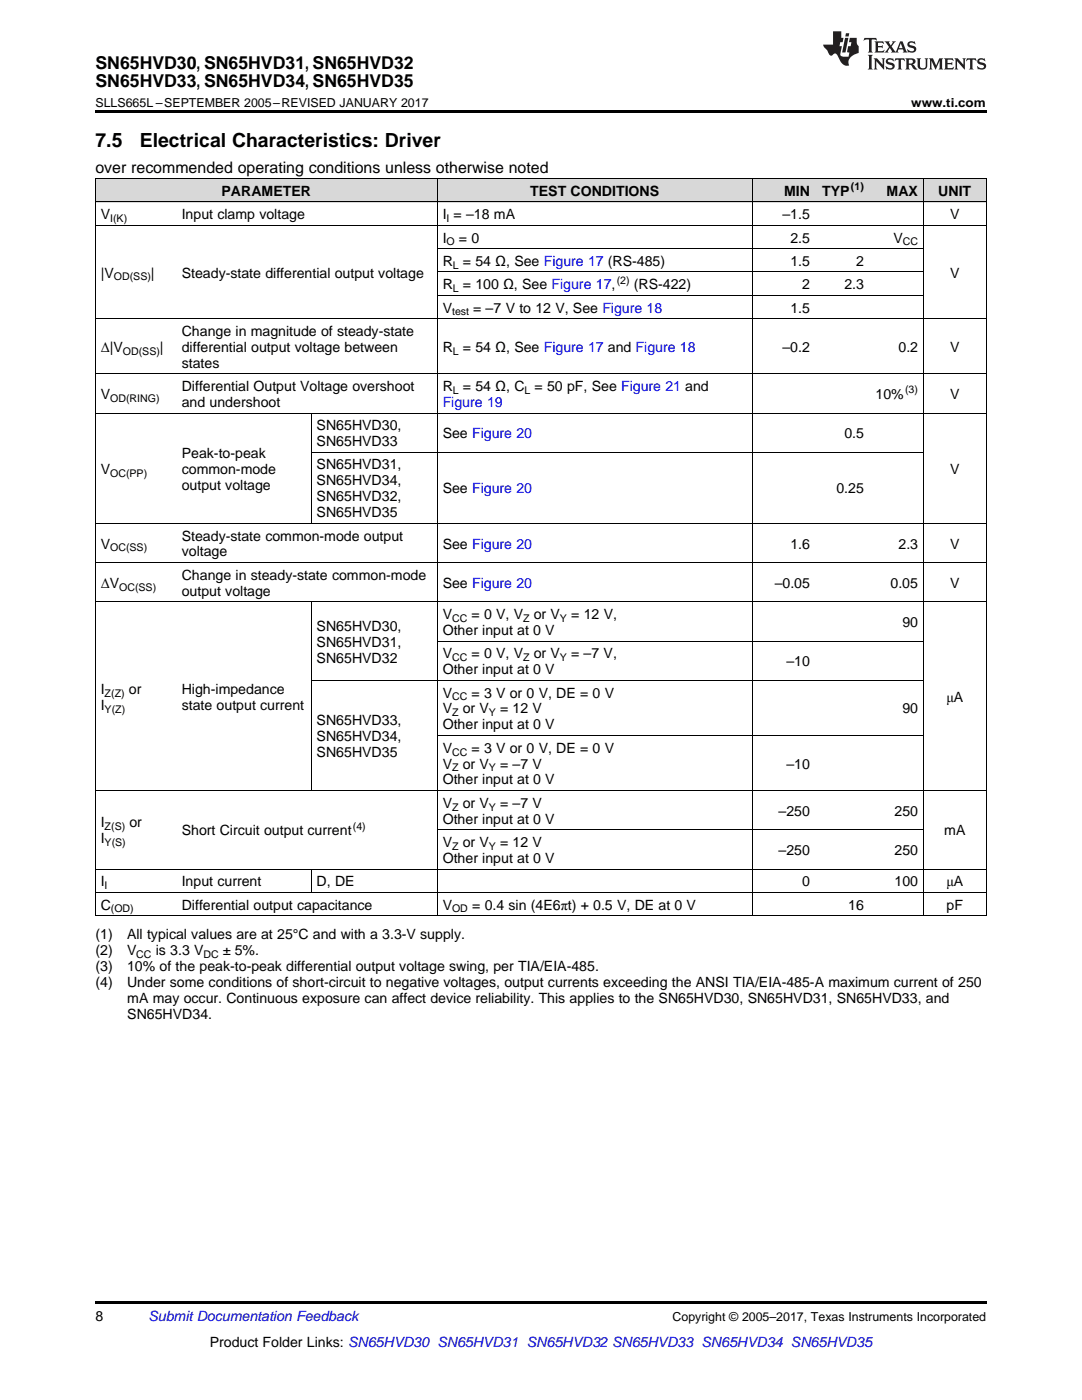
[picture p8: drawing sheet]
<svg xmlns="http://www.w3.org/2000/svg" width="216mm" height="279mm" viewBox="0 0 216 279" stroke-linecap="round" stroke-linejoin="round" font-family="sans-serif">
<defs><g id="words">
<g font-size="3.9">
<text x="19" y="29.3">7.5</text>
<text x="27.9" y="29.3">Electrical Characteristics: Driver</text>
</g>
<g font-size="3.5">
<text x="19" y="13.8">SN65HVD30, SN65HVD31, SN65HVD32</text>
<text x="19" y="17.3">SN65HVD33, SN65HVD34, SN65HVD35</text>
</g>
<text font-size="3.2" x="19" y="34.4">over recommended operating conditions unless otherwise noted</text>
<g font-size="2.8">
<text x="44.2" y="39.1">PARAMETER</text>
<text x="105.8" y="39.1">TEST CONDITIONS</text>
<text x="156.5" y="39.1">MIN</text>
<text x="164.1" y="39.1">TYP</text>
<text x="176.9" y="39.1">MAX</text>
<text x="187.2" y="39.1">UNIT</text>
<text x="20.1" y="43.7">V</text>
<text x="36.3" y="43.7">Input clamp voltage</text>
<text x="88.3" y="43.7">I = –18 mA</text>
<text x="156.1" y="43.7">–1.5</text>
<text x="189.6" y="43.7">V</text>
<text x="88.3" y="48.4">I</text>
<text x="88.3" y="53.1">R</text>
<text x="91.6" y="48.4">= 0</text>
<text x="92.4" y="53.1">= 54 Ω, See Figure 17 (RS-485)</text>
<text x="157.7" y="48.4">2.5</text>
<text x="157.7" y="53.1">1.5</text>
<text x="170.8" y="53.1">2</text>
<text x="178.3" y="48.4">V</text>
<text x="20.1" y="55.4">|V</text>
<text x="30.1" y="55.4">|</text>
<text x="36.3" y="55.4">Steady-state differential output voltage</text>
<text x="88.3" y="57.7">R</text>
<text x="92.4" y="57.7">= 100 Ω, See Figure 17,</text>
<text x="126.5" y="57.7">(RS-422)</text>
<text x="160.1" y="57.7">2</text>
<text x="168.5" y="57.7">2.3</text>
<text x="189.6" y="55.4">V</text>
<text x="88.3" y="62.4">V</text>
<text x="94.4" y="62.4">= –7 V to 12 V, See Figure 18</text>
<text x="157.7" y="62.4">1.5</text>
<text x="20.1" y="70.2">Δ|V</text>
<text x="31.9" y="70.2">|</text>
<text x="36.3" y="67">Change in magnitude of steady-state</text>
<text x="36.3" y="70.2">differential output voltage between</text>
<text x="88.3" y="70.2">R</text>
<text x="92.4" y="70.2">= 54 Ω, See Figure 17 and Figure 18</text>
<text x="156.1" y="70.2">–0.2</text>
<text x="179.3" y="70.2">0.2</text>
<text x="189.6" y="70.2">V</text>
<text x="36.3" y="73.4">states</text>
<text x="20.1" y="79.6">V</text>
<text x="36.3" y="78">Differential Output Voltage overshoot</text>
<text x="36.3" y="81.2">and undershoot</text>
<text x="88.3" y="78">R</text>
<text x="92.4" y="78">= 54 Ω, C</text>
<text x="106.7" y="78">= 50 pF, See Figure 21 and</text>
<text x="174.7" y="79.6">10%</text>
<text x="189.6" y="79.6">V</text>
<text x="63.2" y="85.9">SN65HVD30,</text>
<text x="63.2" y="89">SN65HVD33</text>
<text x="88.3" y="87.5">See Figure 20</text>
<text x="168.5" y="87.5">0.5</text>
<text x="20.1" y="94.5">V</text>
<text x="36.3" y="91.4">Peak-to-peak</text>
<text x="36.3" y="94.5">common-mode</text>
<text x="63.2" y="93.7">SN65HVD31,</text>
<text x="189.6" y="94.5">V</text>
<text x="36.3" y="97.7">output voltage</text>
<text x="63.2" y="96.9">SN65HVD34,</text>
<text x="63.2" y="100">SN65HVD32,</text>
<text x="88.3" y="98.5">See Figure 20</text>
<text x="166.9" y="98.5">0.25</text>
<text x="36.3" y="107.9">Steady-state common-mode output</text>
<text x="63.2" y="103.2">SN65HVD35</text>
<text x="20.1" y="109.5">V</text>
<text x="36.3" y="111.1">voltage</text>
<text x="88.3" y="109.5">See Figure 20</text>
<text x="157.7" y="109.5">1.6</text>
<text x="179.3" y="109.5">2.3</text>
<text x="189.6" y="109.5">V</text>
<text x="20.1" y="117.3">ΔV</text>
<text x="36.3" y="115.7">Change in steady-state common-mode</text>
<text x="36.3" y="118.9">output voltage</text>
<text x="88.3" y="117.3">See Figure 20</text>
<text x="154.6" y="117.3">–0.05</text>
<text x="177.7" y="117.3">0.05</text>
<text x="189.6" y="117.3">V</text>
<text x="63.2" y="125.9">SN65HVD30,</text>
<text x="88.3" y="123.5">V</text>
<text x="94.1" y="123.5">= 0 V, V</text>
<text x="106.5" y="123.5">or V</text>
<text x="114" y="123.5">= 12 V,</text>
<text x="180.1" y="125.1">90</text>
<text x="63.2" y="129">SN65HVD31,</text>
<text x="88.3" y="126.7">Other input at 0 V</text>
<text x="88.3" y="131.4">V</text>
<text x="94.1" y="131.4">= 0 V, V</text>
<text x="106.5" y="131.4">or V</text>
<text x="114" y="131.4">= –7 V,</text>
<text x="63.2" y="132.2">SN65HVD32</text>
<text x="88.3" y="134.5">Other input at 0 V</text>
<text x="156.9" y="133">–10</text>
<text x="20.1" y="138.5">I</text>
<text x="20.1" y="141.6">I</text>
<text x="25.7" y="138.5">or</text>
<text x="36.3" y="138.5">High-impedance</text>
<text x="36.3" y="141.6">state output current</text>
<text x="88.3" y="139.2">V</text>
<text x="88.3" y="142.4">V</text>
<text x="92.3" y="142.4">or V</text>
<text x="94.1" y="139.2">= 3 V or 0 V, DE = 0 V</text>
<text x="99.8" y="142.4">= 12 V</text>
<text x="180.1" y="142.4">90</text>
<text x="188.8" y="140.1">μA</text>
<text x="63.2" y="144.7">SN65HVD33,</text>
<text x="63.2" y="147.9">SN65HVD34,</text>
<text x="88.3" y="145.6">Other input at 0 V</text>
<text x="63.2" y="151.1">SN65HVD35</text>
<text x="88.3" y="150.2">V</text>
<text x="88.3" y="153.4">V</text>
<text x="92.3" y="153.4">or V</text>
<text x="94.1" y="150.2">= 3 V or 0 V, DE = 0 V</text>
<text x="99.8" y="153.4">= –7 V</text>
<text x="156.9" y="153.4">–10</text>
<text x="88.3" y="156.6">Other input at 0 V</text>
<text x="88.3" y="161.2">V</text>
<text x="92.3" y="161.2">or V</text>
<text x="99.8" y="161.2">= –7 V</text>
<text x="20.1" y="165.1">I</text>
<text x="25.8" y="165.1">or</text>
<text x="36.3" y="166.7">Short Circuit output current</text>
<text x="88.3" y="164.4">Other input at 0 V</text>
<text x="155.4" y="162.8">–250</text>
<text x="178.5" y="162.8">250</text>
<text x="188.4" y="166.7">mA</text>
<text x="20.1" y="168.3">I</text>
<text x="88.3" y="169.1">V</text>
<text x="88.3" y="172.2">Other input at 0 V</text>
<text x="92.3" y="169.1">or V</text>
<text x="99.8" y="169.1">= 12 V</text>
<text x="155.4" y="170.6">–250</text>
<text x="178.5" y="170.6">250</text>
<text x="20.1" y="176.9">I</text>
<text x="36.3" y="176.9">Input current</text>
<text x="63.2" y="176.9">D, DE</text>
<text x="160.1" y="176.9">0</text>
<text x="178.5" y="176.9">100</text>
<text x="188.8" y="176.9">μA</text>
<text x="20.1" y="181.5">C</text>
<text x="36.3" y="181.5">Differential output capacitance</text>
<text x="88.3" y="181.5">V</text>
<text x="94.2" y="181.5">= 0.4 sin (4E6πt) + 0.5 V, DE at 0 V</text>
<text x="169.3" y="181.5">16</text>
<text x="188.9" y="181.5">pF</text>
<text x="19" y="187.4">(1)</text>
<text x="19" y="190.6">(2)</text>
<text x="25.4" y="187.4">All typical values are at 25°C and with a 3.3-V supply.</text>
<text x="25.4" y="190.6">V</text>
<text x="31.1" y="190.6">is 3.3 V</text>
<text x="44.5" y="190.6">± 5%.</text>
<text x="19" y="193.7">(3)</text>
<text x="19" y="196.9">(4)</text>
<text x="25.4" y="193.7">10% of the peak-to-peak differential output voltage swing, per TIA/EIA-485.</text>
<text x="25.4" y="196.9">Under some conditions of short-circuit to negative voltages, output currents exceeding the ANSI TIA/EIA-485-A maximum current of 250</text>
<text x="25.4" y="200.1">mA may occur. Continuous exposure can affect device reliability. This applies to the SN65HVD30, SN65HVD31, SN65HVD33, and</text>
<text x="25.4" y="203.3">SN65HVD34.</text>
<text x="19" y="263.6">8</text>
<text x="41.8" y="268.9">Product Folder Links: SN65HVD30 SN65HVD31 SN65HVD32 SN65HVD33 SN65HVD34 SN65HVD35</text>
</g>
<text font-size="2.8" fill="#00f" x="88.3" y="81.2">Figure 19</text>
<text font-size="2.8" fill="#0000c8" x="29.6" y="263.6">Submit Documentation Feedback</text>
<g font-size="2.5">
<text x="19" y="21.4">SLLS665L –SEPTEMBER 2005–REVISED JANUARY 2017</text>
<text x="181.8" y="21.4">www.ti.com</text>
<text x="134.2" y="263.6">Copyright © 2005–2017, Texas Instruments Incorporated</text>
</g>
<g font-size="2.1">
<text x="169.8" y="38">(1)</text>
<text x="22" y="44.3">I(K)</text>
<text x="89.1" y="44.3">I</text>
<text x="89.1" y="49">O</text>
<text x="90.3" y="53.6">L</text>
<text x="180.1" y="49">CC</text>
<text x="22.7" y="56">OD(SS)</text>
<text x="90.3" y="58.3">L</text>
<text x="123.1" y="56.6">(2)</text>
<text x="90.2" y="62.9">test</text>
<text x="24.5" y="70.8">OD(SS)</text>
<text x="90.3" y="70.8">L</text>
<text x="22" y="80.2">OD(RING)</text>
<text x="90.3" y="78.6">L</text>
<text x="104.7" y="78.6">L</text>
<text x="180.6" y="78.5">(3)</text>
<text x="22" y="95.1">OC(PP)</text>
<text x="22" y="110">OC(SS)</text>
<text x="23.8" y="117.9">OC(SS)</text>
<text x="90.2" y="124.1">CC</text>
<text x="104.4" y="124.1">Z</text>
<text x="111.7" y="124.1">Y</text>
<text x="90.2" y="131.9">CC</text>
<text x="104.4" y="131.9">Z</text>
<text x="111.7" y="131.9">Y</text>
<text x="20.9" y="139">Z(Z)</text>
<text x="20.9" y="142.2">Y(Z)</text>
<text x="90.2" y="139.8">CC</text>
<text x="90.2" y="142.9">Z</text>
<text x="97.5" y="142.9">Y</text>
<text x="90.2" y="150.8">CC</text>
<text x="90.2" y="154">Z</text>
<text x="97.5" y="154">Y</text>
<text x="90.2" y="161.8">Z</text>
<text x="97.5" y="161.8">Y</text>
<text x="20.9" y="165.7">Z(S)</text>
<text x="70.4" y="165.6">(4)</text>
<text x="20.9" y="168.9">Y(S)</text>
<text x="90.2" y="169.6">Z</text>
<text x="97.5" y="169.6">Y</text>
<text x="20.9" y="177.4">I</text>
<text x="22.1" y="182.1">(OD)</text>
<text x="90.2" y="182.1">OD</text>
<text x="27.2" y="191.1">CC</text>
<text x="40.6" y="191.1">DC</text>
</g>
</g></defs>
<g fill="#d8d8d8">
<path d="M19 35.7h16.2v4.7h-16.2z"/>
<path d="M35.2 35.7h26.9v4.7h-26.9z"/>
<path d="M62.1 35.7h25.2v4.7h-25.2z"/>
<path d="M87.3 35.7h39.5v4.7h-39.5z"/>
<path d="M126.8 35.7h23.3v4.7h-23.3z"/>
<path d="M150.1 35.7h12.6v4.7h-12.6z"/>
<path d="M162.7 35.7h10.8v4.7h-10.8z"/>
<path d="M173.5 35.7h10.8v4.7h-10.8z"/>
<path d="M184.3 35.7h12.5v4.7h-12.5z"/>
</g>
<path d="M19 22h177.8v.5h-177.8zM19 182.8h.2zM62 182.8h.1zM87.2 182.8h.1zM126.7 182.8h.1zM150 182.8h.1zM162.6 182.8h.1zM173.4 182.8h.1zM184.1 182.8h.2zM196.7 182.8h.1zM19 259.7h177.8v.5h-177.8z" fill="#000"/>
<g fill="none" stroke="#000" stroke-width=".2">
<path d="M19 35.6h177.8M19.1 35.7v147.1M87.2 35.7v147.1M150.1 35.7v147.1M184.2 35.7v147.1M196.8 35.7v147.1M19 45h177.8M19 40.3h177.8M87.3 58.9h97M87.3 54.3h97M87.3 49.6h97M19 74.6h177.8"/>
<path d="M19 63.6h177.8M19 82.4h177.8M62.1 82.4v22.1M62.1 90.3h122.2M19 112.3h177.8M19 104.4h177.8M19 120.1h177.8M62.1 120.1v37.7M62.1 135.8h122.2M87.3 127.9h97M19 157.8h177.8M87.3 146.8h97"/>
<path d="M19 178.1h177.8M19 173.4h177.8M62.1 173.5v4.7M87.3 165.6h97M19 182.8h177.8"/>
</g>
<g fill="#231f20">
<path d="M172.5 7.6l-.1 .5 .4-.2h.6v.1v2.1l-.2 .4h.9l-.2-.4v-2.1l.1-.1h.5l.5 .2-.2-.5zM174.5 8.3l.2 .3v1.5l-.2 .4h1.8l.2-.6a1.04 1.04 0 0 1-1.3 .2v-.7h.6l.3 .2v-.6l-.3 .2h-.6v-.6l.8-.1 .4 .3-.2-.5zM176.5 8.3l.9 1.1-.9 1.1h.8l-.2-.2 .4-.7 .5 .7-.2 .2h1.5l-.2-.2 .2-.4h.9l.1 .4-.2 .2h1l-.3-.3-.7-1.9h-.5l-.9 2-.8-1 .9-1h-.8l.1 .3-.4 .5-.3-.6 .1-.2zM179.7 8.6l.4 1h-.7zM181.3 8.4a.63 .63 0 0 0-.2 .7 .63 .63 0 0 0 .6 .4l.6 .2 .1 .2a.75 .75 0 0 1-.7 .4 .75 .75 0 0 1-.6-.5l.1 .7 .1-.1a1.11 1.11 0 0 0 1.5-.6 1.13 1.13 0 0 0-1.2-.8l-.1-.4a1.04 1.04 0 0 1 1.2 .2l-.2-.5-.2 .1-.4-.2zM173.2 10.9l.2 .4v2.2l-.2 .4h1l-.3-.4v-2.2l.3-.4zM174.3 11.6l.3 .4v1.5l-.3 .4h.8l-.2-.4v-1.3l1.5 1.7v-1.9l.2-.4h-.7l.2 .4v.9l-1.1-1.3zM177 11.8a.62 .62 0 0 0-.2 .7 .62 .62 0 0 0 .6 .4l.6 .1 .1 .3a.76 .76 0 0 1-.7 .3 .76 .76 0 0 1-.7-.4l.2 .7 .1-.1a1.11 1.11 0 0 0 1.5-.6 1.13 1.13 0 0 0-1.2-.8l-.1-.4a1.04 1.04 0 0 1 1.2 .2l-.2-.6-.2 .1-.5-.1zM178.7 11.6l-.2 .6a.61 .61 0 0 1 .8-.3v1.6l-.2 .4h.9l-.2-.4v-1.6a.63 .63 0 0 1 .7 .3l-.1-.6zM180.6 11.6l.3 .4v1.5l-.3 .4h1l-.2-.2-.1-.8 .6 .2a.76 .76 0 0 0 1.2 .7l-1-1a.58 .58 0 0 0 .6-.5 .58 .58 0 0 0-.5-.6zM181.4 11.9h.1a.45 .45 0 0 1 .5 .1 .45 .45 0 0 1 .1 .5l-.8 .2zM182.9 11.6l.2 .2a2.17 2.17 0 0 0 .3 1.9 .99 .99 0 0 0 1.6-.6v-1.1l.2-.4h-.7l.2 .2a1.92 1.92 0 0 1-.2 1.8 .6 .6 0 0 1-.9-.5v-1.1l.2-.4zM185.4 11.6l.2 .4v1.5l-.2 .4h.7l-.2-.4v-1.4l.8 1.8 .8-1.8v1.4l-.2 .4h.9l-.2-.4v-1.5l.2-.4h-.8l-.6 1.5-.6-1.5zM188.4 11.6l.2 .4v1.5l-.2 .4h1.8l.1-.6a1.04 1.04 0 0 1-1.2 .1v-.6h.5l.4 .2v-.6l-.4 .2h-.5v-.7h.8l.3 .3-.1-.6zM190.5 11.6l.2 .4v1.5l-.2 .4h.7l-.2-.4v-1.3l1.5 1.7v-1.9l.2-.4h-.7l.2 .4v.9l-1.1-1.3zM192.9 11.6l-.1 .6a.61 .61 0 0 1 .7-.3l.1 1.6-.3 .4h1l-.3-.4 .1-1.6a.63 .63 0 0 1 .7 .3l-.1-.6zM195.2 11.8a.62 .62 0 0 0-.2 .7 .62 .62 0 0 0 .6 .4l.6 .1 .1 .3a.76 .76 0 0 1-.7 .3 .76 .76 0 0 1-.6-.4l.1 .7 .1-.1a1.11 1.11 0 0 0 1.6-.6 1.13 1.13 0 0 0-1.3-.8l-.1-.4a1.04 1.04 0 0 1 1.2 .2l-.1-.6-.2 .1-.5-.1z"/>
<path d="M166.2 6.3v2.6h-1.9v.4l.8 .9a.91 .91 0 0 0 1 .8 .56 .56 0 0 1 .5-.3 .56 .56 0 0 1 .5 .3l.4 .8a1.53 1.53 0 0 0 1.9 1.2 1.54 1.54 0 0 1 1-2.1l.9-.3v-1.4a1.52 1.52 0 0 1-.4-1.6h-1.3l-.2 .8h.5l-.2 .8h-.5l-.1 1v.2l.4 .1-.2 .8a1.93 1.93 0 0 1-1.6-.3l.3-1.8h-.5l.2-.8h.4l.2-.8h-.4v-1.3zM168.6 7.6l-.6 2.9h.7l.6-2.9zM168.8 6.6l-.1 .7h.6l.2-.7z"/>
</g>
<use href="#words"/>
</svg>
